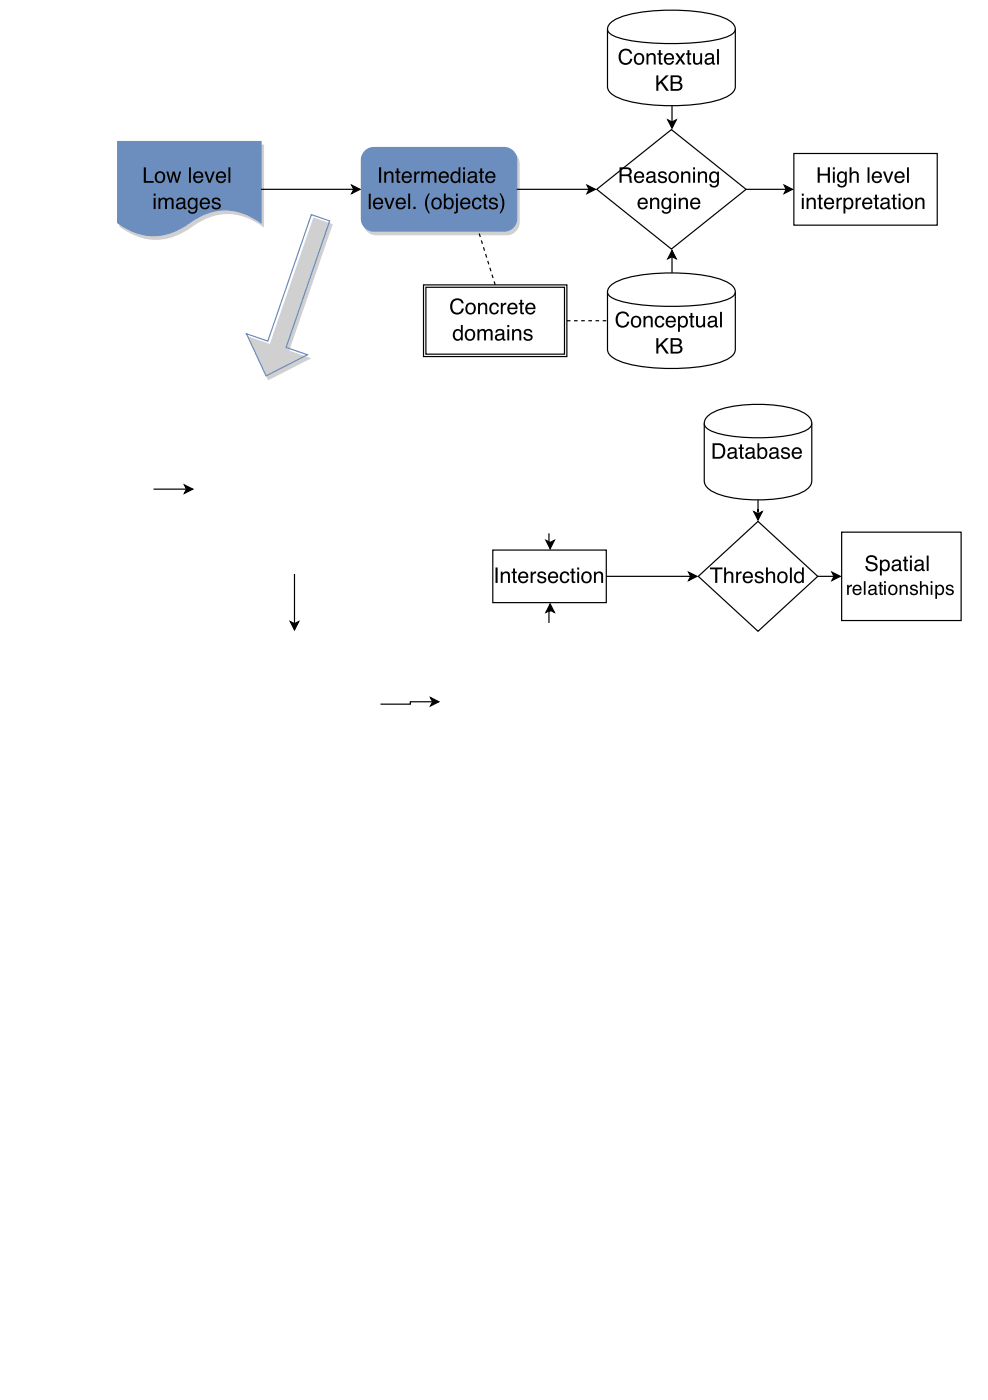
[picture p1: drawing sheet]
<svg xmlns="http://www.w3.org/2000/svg" width="160mm" height="226mm" viewBox="0 0 160 226" stroke-linecap="round" stroke-linejoin="round" font-family="sans-serif">
<path d="M19.4 23.5h23.2v13.1a9.1 9.1 0 0 0-11.6 0 9.1 9.1 0 0 1-11.6 0z" fill="#d0d0d0"/>
<path d="M19.4 23.5h23.2v13.1a9.1 9.1 0 0 0-11.6 0 9.1 9.1 0 0 1-11.6 0z" fill="none" stroke="#d0d0d0" stroke-width=".19"/>
<path d="M19 22.9h23.2v13.1a9.1 9.1 0 0 0-11.6 0 9.1 9.1 0 0 1-11.6 0z" fill="#6c8ebf"/>
<path d="M19 22.9h23.2v13.1a9.1 9.1 0 0 0-11.6 0 9.1 9.1 0 0 1-11.6 0z" fill="none" stroke="#6c8ebf" stroke-width=".19"/>
<g fill="#000">
<path d="M23.3 27.1h.3v2.2h1.3v.3h-1.6zM25.6 28.1a.68 .68 0 0 0-.3 .8 .68 .68 0 0 0 .9 .4 .73 .73 0 0 0 .2-.8 .73 .73 0 0 0-.7-.5zM25.3 28a.9 .9 0 0 1 1.2-.1 .9 .9 0 0 1 .1 1.2 .87 .87 0 0 1-1.1 .5 .87 .87 0 0 1-.4-1.2zM26.9 27.7h.3l.4 1.5 .3-1.5h.4l.3 1.5 .4-1.5h.3l-.5 1.9h-.3l-.4-1.4-.4 1.4h-.3zM30.6 27.1h.3v2.5h-.3zM31.5 28a.83 .83 0 0 1 1-.2 .83 .83 0 0 1 .4 1h-1.3a.52 .52 0 0 0 .3 .6 .52 .52 0 0 0 .7-.4h.3a.86 .86 0 0 1-1.2 .6 .86 .86 0 0 1-.4-1.2zM31.7 28.1l-.1 .4h1l-.2-.4a.52 .52 0 0 0-.7 0zM33.1 27.7h.3l.5 1.5 .5-1.5h.3l-.6 1.9h-.4zM35.1 28a.83 .83 0 0 1 1.1-.2 .83 .83 0 0 1 .4 1h-1.4a.52 .52 0 0 0 .4 .6 .52 .52 0 0 0 .6-.4h.3a.86 .86 0 0 1-1.1 .6 .86 .86 0 0 1-.5-1.2zM35.4 28.1l-.2 .4h1.1l-.2-.4a.52 .52 0 0 0-.7 0zM36.9 27.1h.4v2.5h-.4z" fill-rule="evenodd"/>
<path d="M24.9 32h.3v1.8h-.3zM24.9 31.3h.3v.4h-.3zM25.6 32h.3v.3a.6 .6 0 0 1 1.1-.1 .61 .61 0 0 1 .7-.2 .61 .61 0 0 1 .4 .6v1.2h-.3v-1.2a.39 .39 0 0 0-.5-.4 .39 .39 0 0 0-.3 .6v1h-.3v-1.2a.37 .37 0 0 0-.4-.4 .37 .37 0 0 0-.3 .4l-.1 1.2h-.3zM28.8 33.2a.43 .43 0 0 0 .5 .4 .43 .43 0 0 0 .4-.5v-.2zM28.6 32.2a.79 .79 0 0 1 1.4 .3v1l.2 .1v.2a.35 .35 0 0 1-.5-.2 .62 .62 0 0 1-.9 .3 .62 .62 0 0 1-.2-1l1-.3a.41 .41 0 0 0-.3-.4 .41 .41 0 0 0-.5 .4h-.3zM30.6 32.2l.5-.2 .6 .2v-.2h.2v1.7a.79 .79 0 0 1-.6 .9 .79 .79 0 0 1-.9-.6h.3a.52 .52 0 0 0 .7 .3 .52 .52 0 0 0 .2-.7 .79 .79 0 0 1-1 .1 .79 .79 0 0 1-.2-1zM30.8 32.4a.75 .75 0 0 0 .3 1.2 .7 .7 0 0 0 .6-.7 .7 .7 0 0 0-.5-.7zM32.5 32.2a.83 .83 0 0 1 1.1-.1 .83 .83 0 0 1 .4 .9h-1.4a.52 .52 0 0 0 .4 .6 .52 .52 0 0 0 .6-.4h.3a.86 .86 0 0 1-1.1 .6 .86 .86 0 0 1-.5-1.1zM32.8 32.4l-.2 .4h1l-.1-.5a.52 .52 0 0 0-.7 .1zM34.5 32.1a.73 .73 0 0 1 1.2 .4h-.3a.38 .38 0 0 0-.4-.3 .38 .38 0 0 0-.4 .4l.2 .1a.78 .78 0 0 1 .9 .7 .79 .79 0 0 1-.8 .5 .79 .79 0 0 1-.7-.7h.3a.44 .44 0 0 0 .5 .4 .44 .44 0 0 0 .4-.4l-.6-.2a.5 .5 0 0 1-.5-.3 .5 .5 0 0 1 .2-.6z" fill-rule="evenodd"/>
</g>
<path d="M59.4 25l.9-.5 .6-.1h21a2.03 2.03 0 0 1 2.1 2.1v9.4a2.03 2.03 0 0 1-2.1 2.1h-21a2.03 2.03 0 0 1-2.1-2.1v-9.4l.1-.6z" fill="#d0d0d0"/>
<path d="M59.4 25l.9-.5 .6-.1h21a2.03 2.03 0 0 1 2.1 2.1v9.4a2.03 2.03 0 0 1-2.1 2.1h-21a2.03 2.03 0 0 1-2.1-2.1v-9.4l.1-.6z" fill="none" stroke="#d0d0d0" stroke-width=".19"/>
<path d="M59 24.5l.9-.6h.6h21a2.03 2.03 0 0 1 2.1 2v9.5a2.03 2.03 0 0 1-2.1 2h-21a2.03 2.03 0 0 1-2-2v-9.5v-.5z" fill="#6c8ebf"/>
<path d="M59 24.5l.9-.6h.6h21a2.03 2.03 0 0 1 2.1 2v9.5a2.03 2.03 0 0 1-2.1 2h-21a2.03 2.03 0 0 1-2-2v-9.5v-.5z" fill="none" stroke="#6c8ebf" stroke-width=".19"/>
<g fill="#000">
<path d="M59.7 31.3h.3v2.5h-.3zM60.6 32.2a.83 .83 0 0 1 1-.1 .83 .83 0 0 1 .4 .9h-1.4a.52 .52 0 0 0 .4 .6 .52 .52 0 0 0 .7-.4h.3a.86 .86 0 0 1-1.2 .6 .86 .86 0 0 1-.5-1.1zM60.8 32.4l-.1 .4h1l-.2-.5a.52 .52 0 0 0-.7 .1zM62.1 32h.4l.5 1.5 .5-1.5h.3l-.7 1.8h-.3zM64.2 32.2a.83 .83 0 0 1 1-.1 .83 .83 0 0 1 .4 .9h-1.3a.52 .52 0 0 0 .4 .6 .52 .52 0 0 0 .6-.4h.3a.86 .86 0 0 1-1.1 .6 .86 .86 0 0 1-.5-1.1zM64.5 32.4l-.2 .4h1l-.2-.5a.52 .52 0 0 0-.6 .1zM66 31.3h.3v2.5h-.3zM66.9 33.4h.3v.4h-.3zM69.3 31.3h.2a3 3 0 0 0 0 3.2h-.2a2.55 2.55 0 0 1 0-3.2zM70.3 32.3a.68 .68 0 0 0-.2 .9 .68 .68 0 0 0 .8 .3 .73 .73 0 0 0 .2-.8 .73 .73 0 0 0-.7-.5zM70 32.2a.9 .9 0 0 1 1.2 0 .9 .9 0 0 1 .2 1.2 .87 .87 0 0 1-1.2 .4 .87 .87 0 0 1-.4-1.1zM71.8 31.3h.3v.9a.75 .75 0 0 1 .9-.2 .75 .75 0 0 1 .4 .9 .76 .76 0 0 1-.4 .9 .76 .76 0 0 1-.9-.2v.2h-.3zM72.2 32.4a.72 .72 0 0 0-.1 .7 .72 .72 0 0 0 .6 .5 .77 .77 0 0 0-.1-1.4zM73.8 31.3h.3v.4h-.3zM73.8 32h.3v2.1a.46 .46 0 0 1-.6 .4v-.2l.2-.1zM74.7 32.2a.83 .83 0 0 1 1-.1 .83 .83 0 0 1 .4 .9h-1.3a.52 .52 0 0 0 .3 .6 .52 .52 0 0 0 .7-.4h.3a.86 .86 0 0 1-1.2 .6 .86 .86 0 0 1-.5-1.1zM74.9 32.4l-.1 .4h1l-.2-.5a.52 .52 0 0 0-.7 .1zM76.6 32.2a.75 .75 0 0 1 .8-.2 .75 .75 0 0 1 .5 .6h-.3a.5 .5 0 0 0-.7-.3 .5 .5 0 0 0-.2 .7 .48 .48 0 0 0 .3 .6 .48 .48 0 0 0 .6-.4h.3a.82 .82 0 0 1-1.1 .6 .82 .82 0 0 1-.4-1.1zM78.3 31.5h.3v.5h.3v.2h-.3v1.2v.2h.3v.2a.43 .43 0 0 1-.6-.3v-1.3h-.3v-.2h.3zM79.3 32.1a.73 .73 0 0 1 1.2 .4h-.3a.38 .38 0 0 0-.4-.3 .38 .38 0 0 0-.4 .4l.2 .1a.78 .78 0 0 1 .9 .7 .79 .79 0 0 1-.8 .5 .79 .79 0 0 1-.6-.7h.2a.44 .44 0 0 0 .5 .4 .44 .44 0 0 0 .4-.4l-.6-.2a.5 .5 0 0 1-.5-.3 .5 .5 0 0 1 .2-.6zM80.8 31.3h.2l.3 .4a2.47 2.47 0 0 1-.3 2.8h-.2a3 3 0 0 0 0-3.2z" fill-rule="evenodd"/>
<path d="M61.3 27.1h.3v2.5h-.3zM62.2 27.7h.2v.3a.65 .65 0 0 1 .8-.3 .65 .65 0 0 1 .4 .7v1.2h-.3v-1.2a.45 .45 0 0 0-.5-.4 .45 .45 0 0 0-.3 .6v1h-.3zM64.2 27.2h.3v.5h.3v.3h-.3v1.2v.1h.3v.3a.43 .43 0 0 1-.6-.4v-1.2h-.3v-.3h.3zM65.2 28a.83 .83 0 0 1 1-.2 .83 .83 0 0 1 .4 1h-1.3a.52 .52 0 0 0 .4 .6 .52 .52 0 0 0 .6-.4h.3a.86 .86 0 0 1-1.1 .6 .86 .86 0 0 1-.5-1.2zM65.4 28.1l-.1 .4h1l-.2-.4a.52 .52 0 0 0-.7 0zM67 27.7h.3v.4a.53 .53 0 0 1 .6-.4v.3a.49 .49 0 0 0-.6 .5v1.1h-.3zM68.1 27.7h.3v.3a.6 .6 0 0 1 1.1 0 .61 .61 0 0 1 .7-.3 .61 .61 0 0 1 .4 .7v1.2h-.3v-1.3a.39 .39 0 0 0-.5-.3 .39 .39 0 0 0-.3 .5v1.1h-.3v-1.2a.37 .37 0 0 0-.4-.4 .37 .37 0 0 0-.3 .4v1.2h-.4zM71.2 28a.83 .83 0 0 1 1-.2 .83 .83 0 0 1 .4 1h-1.3a.52 .52 0 0 0 .4 .6 .52 .52 0 0 0 .6-.4h.3a.86 .86 0 0 1-1.1 .6 .86 .86 0 0 1-.5-1.2zM71.4 28.1l-.1 .4h1l-.2-.4a.52 .52 0 0 0-.7 0zM73.3 28.2a.68 .68 0 0 0-.1 .7 .68 .68 0 0 0 .7 .4 .78 .78 0 0 0-.2-1.3zM73.2 27.8l.6-.1 .4 .3v-.9h.3v2.5h-.3v-.3a.75 .75 0 0 1-.9 .3 .75 .75 0 0 1-.5-.9l.1-.5zM74.9 27.8h.3v1.8h-.3zM74.9 27.1h.3v.3h-.3zM76 28.9a.43 .43 0 0 0 .4 .5 .43 .43 0 0 0 .4-.5v-.3zM75.8 27.9a.79 .79 0 0 1 1.3 .3v1.1h.2v.3a.35 .35 0 0 1-.5-.3 .62 .62 0 0 1-.9 .3 .62 .62 0 0 1-.1-.9l1-.3a.41 .41 0 0 0-.4-.5 .41 .41 0 0 0-.4 .4h-.3zM77.7 27.2h.3v.5h.3v.3h-.3v1.2l.1 .1h.2v.3a.43 .43 0 0 1-.6-.4v-1.2h-.3v-.3h.3zM78.7 28a.83 .83 0 0 1 1-.2 .83 .83 0 0 1 .4 1h-1.3a.52 .52 0 0 0 .4 .6 .52 .52 0 0 0 .6-.4h.3a.86 .86 0 0 1-1.1 .6 .86 .86 0 0 1-.5-1.2zM79 28.1l-.2 .4h1l-.2-.4a.52 .52 0 0 0-.6 0z" fill-rule="evenodd"/>
</g>
<path d="M96.5 30.6l12.1-9.6 12.1 9.6-12.1 9.7z" fill="#fff"/>
<path d="M96.5 30.6l12.1-9.6 12.1 9.6-12.1 9.7z" fill="none" stroke="#000" stroke-width=".19"/>
<g fill="#000">
<path d="M100.5 27.4v.8h.8a.43 .43 0 0 0 .5-.4 .43 .43 0 0 0-.4-.4zM100.2 27.1h1.2a.68 .68 0 0 1 .8 .4 .68 .68 0 0 1-.4 .8 1.35 1.35 0 0 1 .4 1.2l.1 .1h-.4l-.1-.7a.39 .39 0 0 0-.5-.4h-.8v1.1h-.3zM102.8 28a.83 .83 0 0 1 1-.2 .83 .83 0 0 1 .4 1h-1.3a.52 .52 0 0 0 .4 .6 .52 .52 0 0 0 .6-.4h.3a.86 .86 0 0 1-1.1 .6 .86 .86 0 0 1-.5-1.2zM103 28.1l-.1 .4h1l-.2-.4a.52 .52 0 0 0-.7 0zM104.8 28.9a.43 .43 0 0 0 .5 .5 .43 .43 0 0 0 .4-.5v-.3zM104.7 27.9a.79 .79 0 0 1 1.3 .3v1.1h.2v.3a.35 .35 0 0 1-.5-.3 .62 .62 0 0 1-.9 .3 .62 .62 0 0 1-.2-.9l1.1-.3a.41 .41 0 0 0-.4-.5 .41 .41 0 0 0-.4 .4h-.3zM106.6 27.9a.73 .73 0 0 1 1.2 .4h-.3a.38 .38 0 0 0-.4-.3 .38 .38 0 0 0-.3 .3l.2 .1a.78 .78 0 0 1 .9 .8 .79 .79 0 0 1-.8 .4 .79 .79 0 0 1-.7-.6h.3a.44 .44 0 0 0 .4 .4 .44 .44 0 0 0 .5-.4l-.6-.3a.5 .5 0 0 1-.5-.3 .5 .5 0 0 1 .1-.5zM108.7 28.1a.68 .68 0 0 0-.3 .8 .68 .68 0 0 0 .9 .4 .73 .73 0 0 0 .2-.8 .73 .73 0 0 0-.7-.5zM108.4 28a.9 .9 0 0 1 1.2-.1 .9 .9 0 0 1 .1 1.2 .87 .87 0 0 1-1.1 .5 .87 .87 0 0 1-.5-1.2zM110.2 27.7h.3v.3a.65 .65 0 0 1 .7-.3 .65 .65 0 0 1 .5 .7v1.2h-.4v-1.2a.45 .45 0 0 0-.5-.4 .45 .45 0 0 0-.3 .6v1h-.3zM112.1 27.8h.3v1.8h-.3zM112.1 27.1h.3v.3h-.3zM112.9 27.7h.3v.3a.65 .65 0 0 1 .7-.3 .65 .65 0 0 1 .5 .7v1.2h-.3v-1.2a.45 .45 0 0 0-.6-.4 .45 .45 0 0 0-.3 .6v1h-.3zM114.9 28l.6-.3 .5 .3v-.2h.3v1.6a.79 .79 0 0 1-.6 .9 .79 .79 0 0 1-.9-.5h.3a.52 .52 0 0 0 .7 .2 .52 .52 0 0 0 .2-.7 .79 .79 0 0 1-1.1 .1 .79 .79 0 0 1-.2-1zM115.2 28.1a.75 .75 0 0 0 .3 1.2 .7 .7 0 0 0 .5-.6 .7 .7 0 0 0-.5-.7z" fill-rule="evenodd"/>
<path d="M103.4 32.2a.83 .83 0 0 1 1-.1 .83 .83 0 0 1 .4 .9h-1.4a.52 .52 0 0 0 .4 .6 .52 .52 0 0 0 .7-.4h.3a.86 .86 0 0 1-1.2 .6 .86 .86 0 0 1-.5-1.1zM103.6 32.4l-.1 .4h1l-.2-.5a.52 .52 0 0 0-.7 .1zM105.2 32h.2v.3a.65 .65 0 0 1 .8-.3 .65 .65 0 0 1 .4 .6v1.2h-.3v-1.1a.45 .45 0 0 0-.5-.4 .45 .45 0 0 0-.3 .6v.9h-.3zM107.2 32.2l.5-.2 .6 .2v-.2h.3v1.7a.79 .79 0 0 1-.6 .9 .79 .79 0 0 1-1-.6h.3a.52 .52 0 0 0 .7 .3 .52 .52 0 0 0 .3-.7 .79 .79 0 0 1-1.1 .1 .79 .79 0 0 1-.2-1zM107.4 32.4a.75 .75 0 0 0 .3 1.2 .7 .7 0 0 0 .6-.7 .7 .7 0 0 0-.5-.7zM109 32h.3v1.8h-.3zM109 31.3h.3v.4h-.3zM109.8 32h.3v.3a.65 .65 0 0 1 .7-.3 .65 .65 0 0 1 .5 .6v1.2h-.3v-1.1a.45 .45 0 0 0-.6-.4 .45 .45 0 0 0-.3 .6v.9h-.3zM111.9 32.2a.83 .83 0 0 1 1-.1 .83 .83 0 0 1 .4 .9h-1.4a.52 .52 0 0 0 .4 .6 .52 .52 0 0 0 .7-.4h.3a.86 .86 0 0 1-1.2 .6 .86 .86 0 0 1-.5-1.1zM112.1 32.4l-.1 .4h1l-.2-.5a.52 .52 0 0 0-.7 .1z" fill-rule="evenodd"/>
</g>
<path d="M99.1 46a12 12 0 0 1 5.1-1.6 33.5 33.5 0 0 1 11.8 .6l1.2 .4 .9 .6 .6 .6 .2 .6v9.3l-.2 .7a6.6 6.6 0 0 1-4.1 1.9 33.2 33.2 0 0 1-13.4-.4l-1.2-.4-.9-.5-.6-.6-.2-.7v-9.3l.2-.6z" fill="#fff"/>
<path d="M42.2 30.6h15M56.9 30l1.3 .6-1.3 .7 .3-.7zM83.6 30.6h11.7M95 30l1.3 .6-1.3 .7 .3-.7zM98.3 47.2l.2 .6a8.6 8.6 0 0 0 4.6 1.4 40.9 40.9 0 0 0 13.9-.5l1-.4 .7-.5 .2-.6M99.1 46a12 12 0 0 1 5.1-1.6 33.5 33.5 0 0 1 11.8 .6l1.2 .4 .9 .6 .6 .6 .2 .6v9.3l-.2 .7a6.6 6.6 0 0 1-4.1 1.9 33.2 33.2 0 0 1-13.4-.4l-1.2-.4-.9-.5-.6-.6-.2-.7v-9.3l.2-.6zM108.7 40.5l.7 1.4-.7-.4-.7 .4zM108.7 41.5v2.7" fill="none" stroke="#000" stroke-width=".19"/>
<g fill="#000">
<path d="M99.9 50.8a1.08 1.08 0 0 1 1.1-.4 1.08 1.08 0 0 1 .8 .8h-.4a.8 .8 0 0 0-1-.5 .8 .8 0 0 0-.5 1 .78 .78 0 0 0 .6 1 .78 .78 0 0 0 1-.7h.3a1.12 1.12 0 0 1-1.3 1 1.12 1.12 0 0 1-.9-1.3zM102.6 51.4a.68 .68 0 0 0-.3 .9 .68 .68 0 0 0 .9 .3 .73 .73 0 0 0 .2-.8 .73 .73 0 0 0-.7-.4zM102.3 51.3a.9 .9 0 0 1 1.2 0 .9 .9 0 0 1 .1 1.2 .87 .87 0 0 1-1.1 .4 .87 .87 0 0 1-.4-1.1zM104.1 51.1h.3v.3a.65 .65 0 0 1 .7-.3 .65 .65 0 0 1 .5 .7v1.1h-.3v-1.1a.45 .45 0 0 0-.6-.4 .45 .45 0 0 0-.3 .6v.9h-.3zM106.1 51.3a.75 .75 0 0 1 .8-.2 .75 .75 0 0 1 .6 .6h-.3a.5 .5 0 0 0-.7-.3 .5 .5 0 0 0-.3 .7 .48 .48 0 0 0 .4 .6 .48 .48 0 0 0 .6-.4h.3a.82 .82 0 0 1-1.1 .7 .82 .82 0 0 1-.5-1.2zM107.9 51.4a.83 .83 0 0 1 1-.2 .83 .83 0 0 1 .4 .9h-1.3a.52 .52 0 0 0 .4 .6 .52 .52 0 0 0 .6-.3h.3a.86 .86 0 0 1-1.1 .6 .86 .86 0 0 1-.5-1.2zM108.1 51.5l-.1 .4h1l-.2-.4a.52 .52 0 0 0-.7 0zM110.1 51.5a.76 .76 0 0 0 .4 1.2 .73 .73 0 0 0 .5-.7 .73 .73 0 0 0-.5-.6zM109.7 51.1h.3v.3a.74 .74 0 0 1 .9-.2 .74 .74 0 0 1 .4 .8 .76 .76 0 0 1-.4 .9 .76 .76 0 0 1-.9-.2v1h-.3zM111.7 50.6h.3v.5h.3v.3h-.3v1.2l.1 .1h.2v.2a.43 .43 0 0 1-.6-.3v-1.2h-.3v-.3h.3zM112.6 51.1h.3v1.2a.42 .42 0 0 0 .5 .4 .42 .42 0 0 0 .3-.4v-1.2h.3v1.8h-.2v-.2a.63 .63 0 0 1-.7 .3 .63 .63 0 0 1-.5-.6zM114.8 52.3a.43 .43 0 0 0 .4 .5 .43 .43 0 0 0 .5-.5v-.3zM114.6 51.3a.79 .79 0 0 1 1.4 .3v1.1h.2v.3a.35 .35 0 0 1-.5-.3 .62 .62 0 0 1-.9 .3 .62 .62 0 0 1-.2-.9l1-.3a.41 .41 0 0 0-.3-.5 .41 .41 0 0 0-.5 .4h-.3zM116.5 50.5h.3v2.4h-.3z" fill-rule="evenodd"/>
<path d="M106.2 54.7h.3v1.2l1.2-1.2h.5l-1.1 1 1.1 1.5h-.4l-.9-1.3-.4 .4v.9h-.3zM108.8 55v.8a1.08 1.08 0 0 0 1.1-.2 .4 .4 0 0 0 0-.5 .4 .4 0 0 0-.5-.1zM108.8 56v.9h.7a.45 .45 0 0 0 .6-.5 .45 .45 0 0 0-.6-.4zM108.5 54.7h1a.62 .62 0 0 1 .7 .4 .62 .62 0 0 1-.3 .8 .7 .7 0 0 1 .5 .8 .7 .7 0 0 1-.9 .5h-1z" fill-rule="evenodd"/>
</g>
<path d="M56.9 30l1.3 .6-1.3 .7 .3-.7zM95 30l1.3 .6-1.3 .7 .3-.7zM108.7 40.5l.7 1.4-.7-.4-.7 .4z" fill="#000"/>
<path d="M128.4 24.8h23.2v11.6h-23.2z" fill="#fff"/>
<path d="M120.7 30.6h6.5M126.8 30l1.4 .6-1.4 .7 .4-.7zM128.4 24.8h23.2v11.6h-23.2z" fill="none" stroke="#000" stroke-width=".19"/>
<g fill="#000">
<path d="M129.7 32h.3v1.8h-.3zM129.7 31.3h.3v.4h-.3zM130.5 32h.3v.3a.65 .65 0 0 1 .7-.3 .65 .65 0 0 1 .4 .6v1.2h-.3v-1.1a.45 .45 0 0 0-.5-.4 .45 .45 0 0 0-.3 .6v.9h-.3zM132.5 31.5h.3v.5h.3v.2h-.3v1.2v.2h.3v.2a.43 .43 0 0 1-.6-.3v-1.3h-.3v-.2h.3zM133.5 32.2a.83 .83 0 0 1 1-.1 .83 .83 0 0 1 .4 .9h-1.3a.52 .52 0 0 0 .4 .6 .52 .52 0 0 0 .6-.4h.3a.86 .86 0 0 1-1.1 .6 .86 .86 0 0 1-.5-1.1zM133.8 32.4l-.2 .4h1l-.2-.5a.52 .52 0 0 0-.6 .1zM135.3 32h.3v.3a.53 .53 0 0 1 .6-.3v.3a.49 .49 0 0 0-.6 .5v1h-.3zM136.9 32.4a.76 .76 0 0 0 .3 1.2 .73 .73 0 0 0 .5-.7 .73 .73 0 0 0-.5-.7zM136.4 32h.3v.2a.74 .74 0 0 1 .9-.2 .74 .74 0 0 1 .4 .9 .76 .76 0 0 1-.3 .9 .76 .76 0 0 1-1-.2v.9h-.3zM138.4 32h.3v.3a.53 .53 0 0 1 .6-.3v.3a.49 .49 0 0 0-.6 .5v1h-.3zM139.7 32.2a.83 .83 0 0 1 1-.1 .83 .83 0 0 1 .4 .9h-1.3a.52 .52 0 0 0 .4 .6 .52 .52 0 0 0 .6-.4h.3a.86 .86 0 0 1-1.1 .6 .86 .86 0 0 1-.5-1.1zM139.9 32.4l-.1 .4h1l-.2-.5a.52 .52 0 0 0-.7 .1zM141.5 31.5h.4v.5h.2v.2h-.2v1.2v.2h.2v.2a.43 .43 0 0 1-.6-.3v-1.3h-.2v-.2h.2zM142.7 33.2a.43 .43 0 0 0 .5 .4 .43 .43 0 0 0 .4-.5v-.2zM142.6 32.2a.79 .79 0 0 1 1.3 .3v1l.2 .1v.2a.35 .35 0 0 1-.5-.2 .62 .62 0 0 1-.9 .3 .62 .62 0 0 1-.2-1l1.1-.3a.41 .41 0 0 0-.4-.4 .41 .41 0 0 0-.5 .4h-.2zM144.4 31.5h.4v.5h.2v.2h-.2v1.2v.2h.2v.2a.43 .43 0 0 1-.6-.3v-1.3h-.2v-.2h.2zM145.3 32h.4v1.8h-.4zM145.3 31.3h.4v.4h-.4zM146.5 32.3a.68 .68 0 0 0-.2 .9 .68 .68 0 0 0 .9 .3 .73 .73 0 0 0 .2-.8 .73 .73 0 0 0-.7-.5zM146.2 32.2a.9 .9 0 0 1 1.3 0 .9 .9 0 0 1 .1 1.2 .87 .87 0 0 1-1.2 .4 .87 .87 0 0 1-.4-1.1zM148.1 32h.2v.3a.65 .65 0 0 1 .8-.3 .65 .65 0 0 1 .4 .6v1.2h-.3v-1.1a.45 .45 0 0 0-.5-.4 .45 .45 0 0 0-.3 .6v.9h-.3z" fill-rule="evenodd"/>
<path d="M132.3 27.1h.3v1h1.3v-1h.3v2.5h-.3v-1.2h-1.3v1.2h-.3zM134.7 27.8h.3v1.8h-.3zM134.7 27.1h.3v.3h-.3zM135.6 28l.5-.3 .6 .3v-.2h.3v1.6a.79 .79 0 0 1-.6 .9 .79 .79 0 0 1-1-.5h.3a.52 .52 0 0 0 .7 .2 .52 .52 0 0 0 .3-.7 .79 .79 0 0 1-1.1 .1 .79 .79 0 0 1-.2-1zM135.8 28.1a.75 .75 0 0 0 .3 1.2 .7 .7 0 0 0 .6-.6 .7 .7 0 0 0-.5-.7zM137.4 27.1h.3v.9a.64 .64 0 0 1 .8-.3 .64 .64 0 0 1 .4 .7v1.2h-.3v-1.2a.45 .45 0 0 0-.6-.4 .45 .45 0 0 0-.3 .6v1h-.3zM140.3 27.1h.3v2.5h-.3zM141.2 28a.83 .83 0 0 1 1-.2 .83 .83 0 0 1 .5 1h-1.4a.52 .52 0 0 0 .4 .6 .52 .52 0 0 0 .6-.4h.3a.86 .86 0 0 1-1.1 .6 .86 .86 0 0 1-.5-1.2zM141.5 28.1l-.2 .4h1l-.1-.4a.52 .52 0 0 0-.7 0zM142.8 27.7h.4l.5 1.5 .5-1.5h.3l-.7 1.9h-.3zM144.9 28a.83 .83 0 0 1 1-.2 .83 .83 0 0 1 .4 1h-1.3a.52 .52 0 0 0 .4 .6 .52 .52 0 0 0 .6-.4h.3a.86 .86 0 0 1-1.1 .6 .86 .86 0 0 1-.5-1.2zM145.2 28.1l-.2 .4h1l-.2-.4a.52 .52 0 0 0-.6 0zM146.7 27.1h.3v2.5h-.3z" fill-rule="evenodd"/>
</g>
<path d="M126.8 30l1.4 .6-1.4 .7 .4-.7z" fill="#000"/>
<path d="M99.1 3.5a12 12 0 0 1 5.1-1.6 33.5 33.5 0 0 1 11.8 .6l1.2 .4 .9 .6 .6 .5 .2 .7v9.3l-.2 .7a6.6 6.6 0 0 1-4.1 1.9 33.2 33.2 0 0 1-13.4-.4l-1.2-.4-.9-.5-.6-.6-.2-.7v-9.3l.2-.7z" fill="#fff"/>
<path d="M98.3 4.7l.2 .6a8.6 8.6 0 0 0 4.6 1.4 40.9 40.9 0 0 0 13.9-.6l1-.4 .7-.4 .2-.6M99.1 3.5a12 12 0 0 1 5.1-1.6 33.5 33.5 0 0 1 11.8 .6l1.2 .4 .9 .6 .6 .5 .2 .7v9.3l-.2 .7a6.6 6.6 0 0 1-4.1 1.9 33.2 33.2 0 0 1-13.4-.4l-1.2-.4-.9-.5-.6-.6-.2-.7v-9.3l.2-.7zM108 19.4l.7 .3 .7-.3-.7 1.3zM108.7 17.1v2.6" fill="none" stroke="#000" stroke-width=".19"/>
<g fill="#000">
<path d="M100.3 8.3a1.08 1.08 0 0 1 1.1-.4 1.08 1.08 0 0 1 .8 .8h-.3a.8 .8 0 0 0-1-.5 .8 .8 0 0 0-.5 1 .78 .78 0 0 0 .6 1 .78 .78 0 0 0 .9-.7h.4a1.12 1.12 0 0 1-1.3 1 1.12 1.12 0 0 1-.9-1.3zM103.1 8.9a.68 .68 0 0 0-.3 .9 .68 .68 0 0 0 .9 .3 .73 .73 0 0 0 .2-.8 .73 .73 0 0 0-.7-.4zM102.7 8.8a.9 .9 0 0 1 1.3 0 .9 .9 0 0 1 .1 1.2 .87 .87 0 0 1-1.1 .4 .87 .87 0 0 1-.5-1.1zM104.6 8.6h.3v.3a.65 .65 0 0 1 .7-.3 .65 .65 0 0 1 .5 .7v1.1h-.4v-1.1a.45 .45 0 0 0-.5-.4 .45 .45 0 0 0-.3 .6v.9h-.3zM106.6 8.1h.3v.5h.3v.3h-.3v1.2v.1h.3v.2a.43 .43 0 0 1-.6-.3v-1.2h-.3v-.3h.3zM107.6 8.8a.83 .83 0 0 1 1-.1 .83 .83 0 0 1 .4 .9h-1.3a.52 .52 0 0 0 .4 .6 .52 .52 0 0 0 .6-.3h.3a.86 .86 0 0 1-1.1 .6 .86 .86 0 0 1-.5-1.2zM107.9 9l-.2 .4h1l-.2-.5a.52 .52 0 0 0-.6 .1zM109.2 8.6h.4l.4 .7 .5-.7h.3l-.6 .9 .7 .9h-.4l-.5-.6-.4 .6h-.4l.6-.9zM111.2 8.1h.3v.5h.3v.3h-.3v1.2l.1 .1h.2v.2a.43 .43 0 0 1-.6-.3v-1.2h-.2v-.3h.2zM112.1 8.6h.3v1.2a.42 .42 0 0 0 .5 .4 .42 .42 0 0 0 .3-.5l.1-1.1h.3v1.8h-.3v-.2a.63 .63 0 0 1-.7 .3 .63 .63 0 0 1-.5-.6zM114.3 9.8a.43 .43 0 0 0 .5 .5 .43 .43 0 0 0 .4-.5v-.3zM114.2 8.8a.79 .79 0 0 1 1.3 .3v1.1h.2v.2a.35 .35 0 0 1-.5-.2 .62 .62 0 0 1-.9 .3 .62 .62 0 0 1-.2-.9l1.1-.4a.41 .41 0 0 0-.4-.4 .41 .41 0 0 0-.5 .4h-.2zM116 7.9h.3v2.5h-.3z" fill-rule="evenodd"/>
<path d="M106.2 12.2h.3v1.2l1.2-1.2h.5l-1.1 1 1.1 1.5h-.4l-.9-1.3-.4 .4v.9h-.3zM108.8 12.5v.7a1.08 1.08 0 0 0 1.1-.1 .4 .4 0 0 0 0-.5 .4 .4 0 0 0-.5-.1zM108.8 13.5v.9h.7a.45 .45 0 0 0 .6-.5 .45 .45 0 0 0-.6-.4zM108.5 12.2h1a.62 .62 0 0 1 .7 .4 .62 .62 0 0 1-.3 .7 .7 .7 0 0 1 .5 .9 .7 .7 0 0 1-.9 .5h-1z" fill-rule="evenodd"/>
</g>
<path d="M108 19.4l.7 .3 .7-.3-.7 1.3z" fill="#000"/>
<path d="M68.5 46.1h23.2v11.6h-23.2z" fill="#fff"/>
<path d="M68.5 46.1h23.2v11.6h-23.2z" fill="none" stroke="#000" stroke-width=".19"/>
<path d="M68.9 46.5h22.4v10.8h-22.4z" fill="#fff"/>
<path d="M68.9 46.5h22.4v10.8h-22.4z" fill="none" stroke="#000" stroke-width=".19"/>
<g fill="#000">
<path d="M73.7 53.7a.68 .68 0 0 0-.1 .8 .68 .68 0 0 0 .7 .3 .78 .78 0 0 0-.2-1.3zM73.6 53.4l.6-.2 .4 .3v-.9h.2v2.5h-.2v-.3a.75 .75 0 0 1-.9 .3 .75 .75 0 0 1-.5-.9l.1-.5zM75.7 53.6a.68 .68 0 0 0-.2 .8 .68 .68 0 0 0 .8 .4 .73 .73 0 0 0 .3-.8 .73 .73 0 0 0-.7-.5zM75.4 53.5a.9 .9 0 0 1 1.2-.1 .9 .9 0 0 1 .2 1.2 .87 .87 0 0 1-1.2 .5 .87 .87 0 0 1-.4-1.2zM77.2 53.3h.3v.2a.6 .6 0 0 1 1.1 0 .61 .61 0 0 1 .7-.3 .61 .61 0 0 1 .4 .7v1.2h-.3v-1.3a.39 .39 0 0 0-.5-.3 .39 .39 0 0 0-.3 .5v1.1h-.3v-1.2a.37 .37 0 0 0-.4-.4 .37 .37 0 0 0-.3 .4l-.1 1.2h-.3zM80.4 54.4a.43 .43 0 0 0 .5 .5 .43 .43 0 0 0 .4-.5v-.3zM80.2 53.5a.79 .79 0 0 1 1.4 .2v1.1l.2 .1v.2a.35 .35 0 0 1-.5-.3 .61 .61 0 0 1-1 .3 .61 .61 0 0 1 0-1l.9-.2a.41 .41 0 0 0-.3-.5 .41 .41 0 0 0-.5 .4h-.3zM82.1 53.3h.3v1.8h-.3zM82.1 52.6h.3v.3h-.3zM82.8 53.3h.3v.2a.65 .65 0 0 1 .8-.3 .65 .65 0 0 1 .4 .7v1.2h-.3v-1.2a.45 .45 0 0 0-.5-.4 .45 .45 0 0 0-.4 .6v1h-.3zM84.9 53.4a.73 .73 0 0 1 1.2 .4h-.3a.38 .38 0 0 0-.4-.3 .38 .38 0 0 0-.4 .3l.2 .1a.78 .78 0 0 1 .9 .8 .79 .79 0 0 1-.8 .4 .79 .79 0 0 1-.6-.6h.2a.44 .44 0 0 0 .5 .4 .44 .44 0 0 0 .4-.4l-.6-.2a.5 .5 0 0 1-.5-.4 .5 .5 0 0 1 .2-.5z" fill-rule="evenodd"/>
<path d="M73.1 48.6a1.08 1.08 0 0 1 1.1-.3 1.08 1.08 0 0 1 .8 .8h-.3a.8 .8 0 0 0-1-.5 .8 .8 0 0 0-.5 1 .78 .78 0 0 0 .6 1 .78 .78 0 0 0 .9-.7h.3a1.12 1.12 0 0 1-1.3 1 1.12 1.12 0 0 1-.9-1.4zM75.8 49.3a.68 .68 0 0 0-.2 .9 .68 .68 0 0 0 .8 .3 .73 .73 0 0 0 .2-.8 .73 .73 0 0 0-.7-.5zM75.5 49.2a.9 .9 0 0 1 1.2 0 .9 .9 0 0 1 .2 1.2 .87 .87 0 0 1-1.2 .4 .87 .87 0 0 1-.4-1.1zM77.3 49h.3v.3a.65 .65 0 0 1 .8-.3 .65 .65 0 0 1 .4 .7v1.1h-.3v-1.1a.45 .45 0 0 0-.5-.4 .45 .45 0 0 0-.4 .6v.9h-.3zM79.4 49.2a.75 .75 0 0 1 .8-.2 .75 .75 0 0 1 .5 .6h-.3a.5 .5 0 0 0-.7-.3 .5 .5 0 0 0-.2 .7 .48 .48 0 0 0 .3 .6 .48 .48 0 0 0 .6-.4h.3a.82 .82 0 0 1-1.1 .6 .82 .82 0 0 1-.4-1.1zM81 49h.3v.3a.53 .53 0 0 1 .6-.3v.3a.49 .49 0 0 0-.6 .5v1h-.3zM82.3 49.2a.83 .83 0 0 1 1-.1 .83 .83 0 0 1 .4 .9h-1.3a.52 .52 0 0 0 .4 .6 .52 .52 0 0 0 .6-.3h.3a.86 .86 0 0 1-1.1 .5 .86 .86 0 0 1-.5-1.1zM82.5 49.4l-.1 .4h1l-.2-.5a.52 .52 0 0 0-.7 .1zM84.2 48.5h.3v.5h.3v.3h-.3v1.1v.2h.3v.2a.43 .43 0 0 1-.6-.3v-1.2h-.3v-.3h.3zM85.2 49.2a.83 .83 0 0 1 1-.1 .83 .83 0 0 1 .4 .9h-1.3a.52 .52 0 0 0 .4 .6 .52 .52 0 0 0 .6-.3h.3a.86 .86 0 0 1-1.1 .5 .86 .86 0 0 1-.5-1.1zM85.4 49.4l-.1 .4h1l-.2-.5a.52 .52 0 0 0-.7 .1z" fill-rule="evenodd"/>
</g>
<path d="M80.1 46.1l-2.7-8.7M91.7 51.9h6.6" fill="none" stroke="#000" stroke-width=".19" stroke-dasharray=".6 .6" stroke-linecap="butt"/>
<path d="M50.8 35.3l2.9 1-7 20.5 3.4 1.2-6.7 3.4-3.1-6.8 3.4 1.2z" fill="#d0d0d0"/>
<path d="M50.8 35.3l2.9 1-7 20.5 3.4 1.2-6.7 3.4-3.1-6.8 3.4 1.2z" fill="none" stroke="#d0d0d0" stroke-width=".19"/>
<path d="M50.4 34.7l2.9 1-7 20.5 3.4 1.2-6.7 3.4-3.1-6.8 3.4 1.2z" fill="none" stroke="#6c8ebf" stroke-width=".19"/>
<path d="M47.6 92.9v8M47 100.6l.6 .3 .7-.3-.7 1.3zM69.6 112.9l1.4 .6-1.4 .7 .4-.7zM70 113.5h-3.6v.4h-4.9" fill="none" stroke="#000" stroke-width=".19"/>
<path d="M47 100.6l.6 .3 .7-.3-.7 1.3zM69.6 112.9l1.4 .6-1.4 .7 .4-.7z" fill="#000"/>
<path d="M79.7 89h18.4v8.5h-18.4z" fill="#fff"/>
<path d="M79.7 89h18.4v8.5h-18.4z" fill="none" stroke="#000" stroke-width=".19"/>
<path d="M80.1 91.8h.4v2.5h-.4zM81 92.5h.3v.2a.65 .65 0 0 1 .7-.2 .65 .65 0 0 1 .5 .6v1.2h-.3v-1.1a.45 .45 0 0 0-.6-.5 .45 .45 0 0 0-.3 .6v1h-.3zM83 92h.3v.5h.3v.2h-.3v1.2l.1 .1 .2 .1v.2a.43 .43 0 0 1-.6-.4v-1.2h-.3v-.2h.3zM84 92.7a.83 .83 0 0 1 1-.2 .83 .83 0 0 1 .5 1h-1.4a.52 .52 0 0 0 .4 .6 .52 .52 0 0 0 .6-.4h.3a.86 .86 0 0 1-1.1 .6 .86 .86 0 0 1-.5-1.1zM84.3 92.9l-.2 .3h1l-.1-.4a.52 .52 0 0 0-.7 .1zM85.8 92.5h.3v.3a.53 .53 0 0 1 .6-.4v.4a.49 .49 0 0 0-.6 .5v1h-.3zM87.1 92.6a.73 .73 0 0 1 1.2 .4h-.3a.38 .38 0 0 0-.4-.3 .38 .38 0 0 0-.3 .3l.1 .2a.78 .78 0 0 1 1 .7 .79 .79 0 0 1-.9 .5 .79 .79 0 0 1-.6-.7h.3a.44 .44 0 0 0 .4 .4 .44 .44 0 0 0 .4-.4l-.5-.2a.5 .5 0 0 1-.5-.3 .5 .5 0 0 1 .1-.6zM88.9 92.7a.83 .83 0 0 1 1-.2 .83 .83 0 0 1 .4 1h-1.3a.52 .52 0 0 0 .3 .6 .52 .52 0 0 0 .7-.4h.3a.86 .86 0 0 1-1.2 .6 .86 .86 0 0 1-.4-1.1zM89.1 92.9l-.1 .3h1l-.2-.4a.52 .52 0 0 0-.7 .1zM90.8 92.7a.75 .75 0 0 1 .8-.3 .75 .75 0 0 1 .5 .7h-.3a.5 .5 0 0 0-.7-.3 .5 .5 0 0 0-.2 .6 .48 .48 0 0 0 .3 .7 .48 .48 0 0 0 .6-.4h.3a.82 .82 0 0 1-1.1 .6 .82 .82 0 0 1-.4-1.2zM92.5 92h.3v.5h.3v.2h-.3v1.2v.1l.3 .1v.2a.43 .43 0 0 1-.6-.4v-1.2h-.3v-.2h.3zM93.4 92.5h.3v1.8h-.3zM93.4 91.8h.3v.4h-.3zM94.6 92.8a.68 .68 0 0 0-.3 .9 .68 .68 0 0 0 .9 .3 .73 .73 0 0 0 .2-.8 .73 .73 0 0 0-.7-.5zM94.2 92.7a.9 .9 0 0 1 1.3 0 .9 .9 0 0 1 .1 1.2 .87 .87 0 0 1-1.1 .4 .87 .87 0 0 1-.5-1.2zM96.1 92.5h.3v.2a.65 .65 0 0 1 .7-.2 .65 .65 0 0 1 .5 .6v1.2h-.4v-1.1a.45 .45 0 0 0-.5-.5 .45 .45 0 0 0-.3 .6v1h-.3z" fill-rule="evenodd" fill="#000"/>
<path d="M112.9 93.2l9.7-8.9 9.7 8.9-9.7 8.9z" fill="#fff"/>
<path d="M112.9 93.2l9.7-8.9 9.7 8.9-9.7 8.9z" fill="none" stroke="#000" stroke-width=".19"/>
<path d="M114.8 91.8h2.1v.3h-.9v2.2h-.3v-2.2h-.9zM117.1 91.8h.3v.9a.64 .64 0 0 1 .8-.2 .64 .64 0 0 1 .4 .6v1.2h-.3v-1.1a.45 .45 0 0 0-.5-.5 .45 .45 0 0 0-.4 .6v1h-.3zM119.1 92.5h.3v.3a.53 .53 0 0 1 .6-.4v.4a.49 .49 0 0 0-.6 .5v1h-.3zM120.4 92.7a.83 .83 0 0 1 1-.2 .83 .83 0 0 1 .4 1h-1.3a.52 .52 0 0 0 .3 .6 .52 .52 0 0 0 .7-.4h.3a.86 .86 0 0 1-1.2 .6 .86 .86 0 0 1-.5-1.1zM120.6 92.9l-.1 .3h1l-.2-.4a.52 .52 0 0 0-.7 .1zM122.3 92.6a.73 .73 0 0 1 1.2 .4h-.3a.38 .38 0 0 0-.4-.3 .38 .38 0 0 0-.4 .3l.2 .2a.78 .78 0 0 1 .9 .7 .79 .79 0 0 1-.8 .5 .79 .79 0 0 1-.7-.7h.3a.44 .44 0 0 0 .5 .4 .44 .44 0 0 0 .4-.4l-.6-.2a.5 .5 0 0 1-.5-.3 .5 .5 0 0 1 .2-.6zM123.9 91.8h.3v.9a.64 .64 0 0 1 .7-.2 .64 .64 0 0 1 .5 .6v1.2h-.3v-1.1a.45 .45 0 0 0-.6-.5 .45 .45 0 0 0-.3 .6v1h-.3zM126.2 92.8a.68 .68 0 0 0-.2 .9 .68 .68 0 0 0 .9 .3 .73 .73 0 0 0 .2-.8 .73 .73 0 0 0-.7-.5zM125.9 92.7a.9 .9 0 0 1 1.3 0 .9 .9 0 0 1 .1 1.2 .87 .87 0 0 1-1.1 .4 .87 .87 0 0 1-.5-1.2zM127.8 91.8h.3v2.5h-.3zM128.9 92.9a.68 .68 0 0 0-.2 .8 .68 .68 0 0 0 .7 .4 .78 .78 0 0 0-.2-1.4zM128.8 92.6l.6-.1 .3 .2v-.9h.3v2.5h-.3v-.3a.75 .75 0 0 1-.9 .3 .75 .75 0 0 1-.4-.9l.1-.5z" fill-rule="evenodd" fill="#000"/>
<path d="M114.7 67.2a10.1 10.1 0 0 1 4.7-1.6 21.8 21.8 0 0 1 10.3 1l.9 .6 .5 .6 .2 .7v9.3l-.2 .7a5.8 5.8 0 0 1-3.8 1.9 22.1 22.1 0 0 1-11.8-.7l-.8-.6-.6-.6-.2-.7v-9.3l.2-.7z" fill="#fff"/>
<path d="M113.9 68.5l.2 .6a7.5 7.5 0 0 0 4.3 1.5 30.1 30.1 0 0 0 11.1-.6l1-.4 .6-.5 .2-.6M114.7 67.2a10.1 10.1 0 0 1 4.7-1.6 21.8 21.8 0 0 1 10.3 1l.9 .6 .5 .6 .2 .7v9.3l-.2 .7a5.8 5.8 0 0 1-3.8 1.9 22.1 22.1 0 0 1-11.8-.7l-.8-.6-.6-.6-.2-.7v-9.3l.2-.7zM98.1 93.2h13.6M111.4 92.6l1.3 .6-1.3 .7 .3-.7zM121.9 82.8l.7 .3 .7-.3-.7 1.3zM122.6 80.9v2.2" fill="none" stroke="#000" stroke-width=".19"/>
<path d="M115.6 72v1.9h.6a1.01 1.01 0 0 0 .8-.8 1.01 1.01 0 0 0-.6-1.1zM115.3 71.7h1a1.27 1.27 0 0 1 1 1.3 1.27 1.27 0 0 1-1 1.2h-1zM118 73.6a.43 .43 0 0 0 .4 .4 .43 .43 0 0 0 .4-.5v-.2zM117.8 72.6a.79 .79 0 0 1 1.3 .2l.1 1.1 .1 .1v.2a.35 .35 0 0 1-.4-.2 .62 .62 0 0 1-.9 .2 .62 .62 0 0 1-.2-.9l1-.3a.41 .41 0 0 0-.3-.4 .41 .41 0 0 0-.5 .3h-.3zM119.7 71.9h.3v.5h.3v.2h-.3v1.2l.1 .1 .2 .1v.2a.43 .43 0 0 1-.6-.4v-1.2h-.2v-.2h.2zM120.9 73.6a.43 .43 0 0 0 .4 .4 .43 .43 0 0 0 .4-.5v-.2zM120.7 72.6a.79 .79 0 0 1 1.3 .2l.1 1.1 .1 .1v.2a.35 .35 0 0 1-.4-.2 .62 .62 0 0 1-.9 .2 .62 .62 0 0 1-.2-.9l1-.3a.41 .41 0 0 0-.3-.4 .41 .41 0 0 0-.5 .3h-.3zM122.5 71.7h.3v.9a.75 .75 0 0 1 .9-.2 .75 .75 0 0 1 .4 .9 .76 .76 0 0 1-.3 .9 .76 .76 0 0 1-1-.2v.2h-.3zM123 72.8a.72 .72 0 0 0-.2 .7 .72 .72 0 0 0 .7 .5 .77 .77 0 0 0-.2-1.4zM124.7 73.6a.43 .43 0 0 0 .5 .4 .43 .43 0 0 0 .4-.5v-.2zM124.6 72.6a.79 .79 0 0 1 1.3 .2v1.1l.2 .1v.2a.35 .35 0 0 1-.5-.2 .62 .62 0 0 1-.9 .2 .62 .62 0 0 1-.2-.9l1.1-.3a.41 .41 0 0 0-.4-.4 .41 .41 0 0 0-.4 .3h-.3zM126.5 72.5a.73 .73 0 0 1 1.2 .4h-.3a.38 .38 0 0 0-.3-.3 .38 .38 0 0 0-.4 .3l.2 .2a.78 .78 0 0 1 .9 .7 .79 .79 0 0 1-.8 .5 .79 .79 0 0 1-.7-.7h.3a.44 .44 0 0 0 .4 .4 .44 .44 0 0 0 .5-.4l-.6-.2a.5 .5 0 0 1-.5-.3 .5 .5 0 0 1 .1-.6zM128.3 72.6a.83 .83 0 0 1 1-.2 .83 .83 0 0 1 .4 1h-1.3a.52 .52 0 0 0 .4 .6 .52 .52 0 0 0 .6-.4h.3a.86 .86 0 0 1-1.1 .6 .86 .86 0 0 1-.5-1.1zM128.5 72.8l-.1 .3h1l-.2-.4a.52 .52 0 0 0-.7 .1z" fill-rule="evenodd" fill="#000"/>
<path d="M111.4 92.6l1.3 .6-1.3 .7 .3-.7zM121.9 82.8l.7 .3 .7-.3-.7 1.3z" fill="#000"/>
<path d="M136.1 86.1h19.4v14.3h-19.4z" fill="#fff"/>
<path d="M24.8 79.1h5.4M29.8 78.5l1.4 .6-1.4 .7 .4-.7zM88.3 87.4l.7 .4 .7-.4-.7 1.4zM88.8 86.3v1.9h.2v-.4M89 97.7l.7 1.4-.7-.4-.7 .4zM89 98.7v.1h-.2v2M132.3 93.2h2.6M134.6 92.6l1.3 .6-1.3 .7 .3-.7zM136.1 86.1h19.4v14.3h-19.4z" fill="none" stroke="#000" stroke-width=".19"/>
<g fill="#000">
<path d="M137 94.6h.3v.3l.3-.3h.2v.3a.43 .43 0 0 0-.5 .4v.9h-.3zM138.1 94.8a.74 .74 0 0 1 .9-.1 .74 .74 0 0 1 .4 .8h-1.2a.46 .46 0 0 0 .3 .5 .46 .46 0 0 0 .6-.3h.2a.76 .76 0 0 1-1 .5 .76 .76 0 0 1-.4-1zM138.3 95l-.1 .3h.9l-.1-.3-.2-.2zM139.7 94h.3v2.2h-.3zM140.7 95.7a.38 .38 0 0 0 .4 .4 .38 .38 0 0 0 .4-.5v-.2zM140.6 94.8a.72 .72 0 0 1 1.2 .2v1h.1v.2a.31 .31 0 0 1-.4-.2 .54 .54 0 0 1-.8 .2 .54 .54 0 0 1 0-.8l.8-.2a.37 .37 0 0 0-.4-.4 .37 .37 0 0 0-.3 .3h-.3zM142.3 94.2h.3v.4h.2v.2h-.2v1.1l.2 .1v.2a.39 .39 0 0 1-.5-.3v-1.1h-.2v-.2h.2zM143 94.6h.3v1.6h-.3zM143 94h.3v.3h-.3zM144.1 94.9a.65 .65 0 0 0-.1 .7 .65 .65 0 0 0 .6 .4 .69 .69 0 0 0 .3-.6 .69 .69 0 0 0-.5-.6zM143.9 94.8a.83 .83 0 0 1 1.3 .6 .83 .83 0 0 1-1.2 .8l-.3-.5v-.5zM145.5 94.6h.3v.2a.58 .58 0 0 1 .6-.2 .58 .58 0 0 1 .4 .6v1h-.2v-1a.4 .4 0 0 0-.5-.4 .4 .4 0 0 0-.3 .6v.8h-.3zM147.4 94.7a.65 .65 0 0 1 1 .4h-.2a.34 .34 0 0 0-.4-.3 .34 .34 0 0 0-.3 .3l.4 .2a.51 .51 0 0 1 .6 .6 .51 .51 0 0 1-.7 .4l-.5-.2-.1-.4h.2a.39 .39 0 0 0 .4 .4 .39 .39 0 0 0 .4-.4l-.7-.2a.41 .41 0 0 1-.3-.4 .41 .41 0 0 1 .2-.4zM148.8 94h.3v.8a.57 .57 0 0 1 .6-.2 .57 .57 0 0 1 .4 .6v1h-.3v-1a.4 .4 0 0 0-.4-.4 .4 .4 0 0 0-.3 .6v.8h-.3zM150.5 94.6h.3v1.6h-.3zM150.5 94h.3v.3h-.3zM151.7 94.9a.62 .62 0 0 0-.1 .7 .62 .62 0 0 0 .6 .4 .63 .63 0 0 0 .2-.7 .63 .63 0 0 0-.6-.5zM151.3 94.6h.3v.2a.66 .66 0 0 1 .8-.2 .66 .66 0 0 1 .3 .8 .68 .68 0 0 1-.3 .8 .68 .68 0 0 1-.8-.1v.8h-.3zM153.2 94.7a.65 .65 0 0 1 1 .4h-.2a.34 .34 0 0 0-.4-.3 .34 .34 0 0 0-.3 .3l.4 .2a.51 .51 0 0 1 .6 .6 .51 .51 0 0 1-.7 .4l-.5-.2-.1-.4h.2a.39 .39 0 0 0 .4 .4 .39 .39 0 0 0 .4-.4l-.7-.2a.41 .41 0 0 1-.3-.4 .41 .41 0 0 1 .2-.4z" fill-rule="evenodd"/>
<path d="M140.3 90a.98 .98 0 0 1 1.6 .6h-.3a.62 .62 0 0 0-.6-.5 .62 .62 0 0 0-.6 .4l.1 .3a2.04 2.04 0 0 1 1.4 .7 .89 .89 0 0 1-1.2 .9 .82 .82 0 0 1-.7-.8h.3a.7 .7 0 0 0 .6 .6 .7 .7 0 0 0 .7-.5 1 1 0 0 0-1-.5 .64 .64 0 0 1-.5-.5 .64 .64 0 0 1 .2-.7zM142.8 90.9a.76 .76 0 0 0 .3 1.3 .73 .73 0 0 0 .5-.7 .73 .73 0 0 0-.5-.7zM142.3 90.6h.3v.2a.74 .74 0 0 1 .9-.2 .74 .74 0 0 1 .4 .8 .76 .76 0 0 1-.3 .9 .76 .76 0 0 1-1-.1v.9h-.3zM144.6 91.7a.43 .43 0 0 0 .4 .5 .43 .43 0 0 0 .4-.5v-.3zM144.4 90.7a.79 .79 0 0 1 1.3 .3v1.1l.2 .1v.2a.35 .35 0 0 1-.5-.3 .62 .62 0 0 1-.9 .3 .62 .62 0 0 1-.1-.9l1-.3a.41 .41 0 0 0-.4-.5 .41 .41 0 0 0-.4 .4h-.3zM146.3 90h.3v.5h.3v.3h-.3v1.2l.1 .1h.2v.3a.43 .43 0 0 1-.6-.4v-1.2h-.3v-.3h.3zM147.2 90.6h.3v1.8h-.3zM147.2 89.9h.3v.3h-.3zM148.2 91.7a.43 .43 0 0 0 .5 .5 .43 .43 0 0 0 .4-.5v-.3zM148.1 90.7a.79 .79 0 0 1 1.3 .3v1.1l.2 .1v.2a.35 .35 0 0 1-.5-.3 .61 .61 0 0 1-.9 .3 .61 .61 0 0 1-.1-1l1-.2a.41 .41 0 0 0-.4-.5 .41 .41 0 0 0-.5 .4h-.2zM149.9 89.9h.3v2.5h-.3z" fill-rule="evenodd"/>
</g>
<path d="M29.8 78.5l1.4 .6-1.4 .7 .4-.7zM88.3 87.4l.7 .4 .7-.4-.7 1.4zM89 97.7l.7 1.4-.7-.4-.7 .4zM134.6 92.6l1.3 .6-1.3 .7 .3-.7z" fill="#000"/>
</svg>
